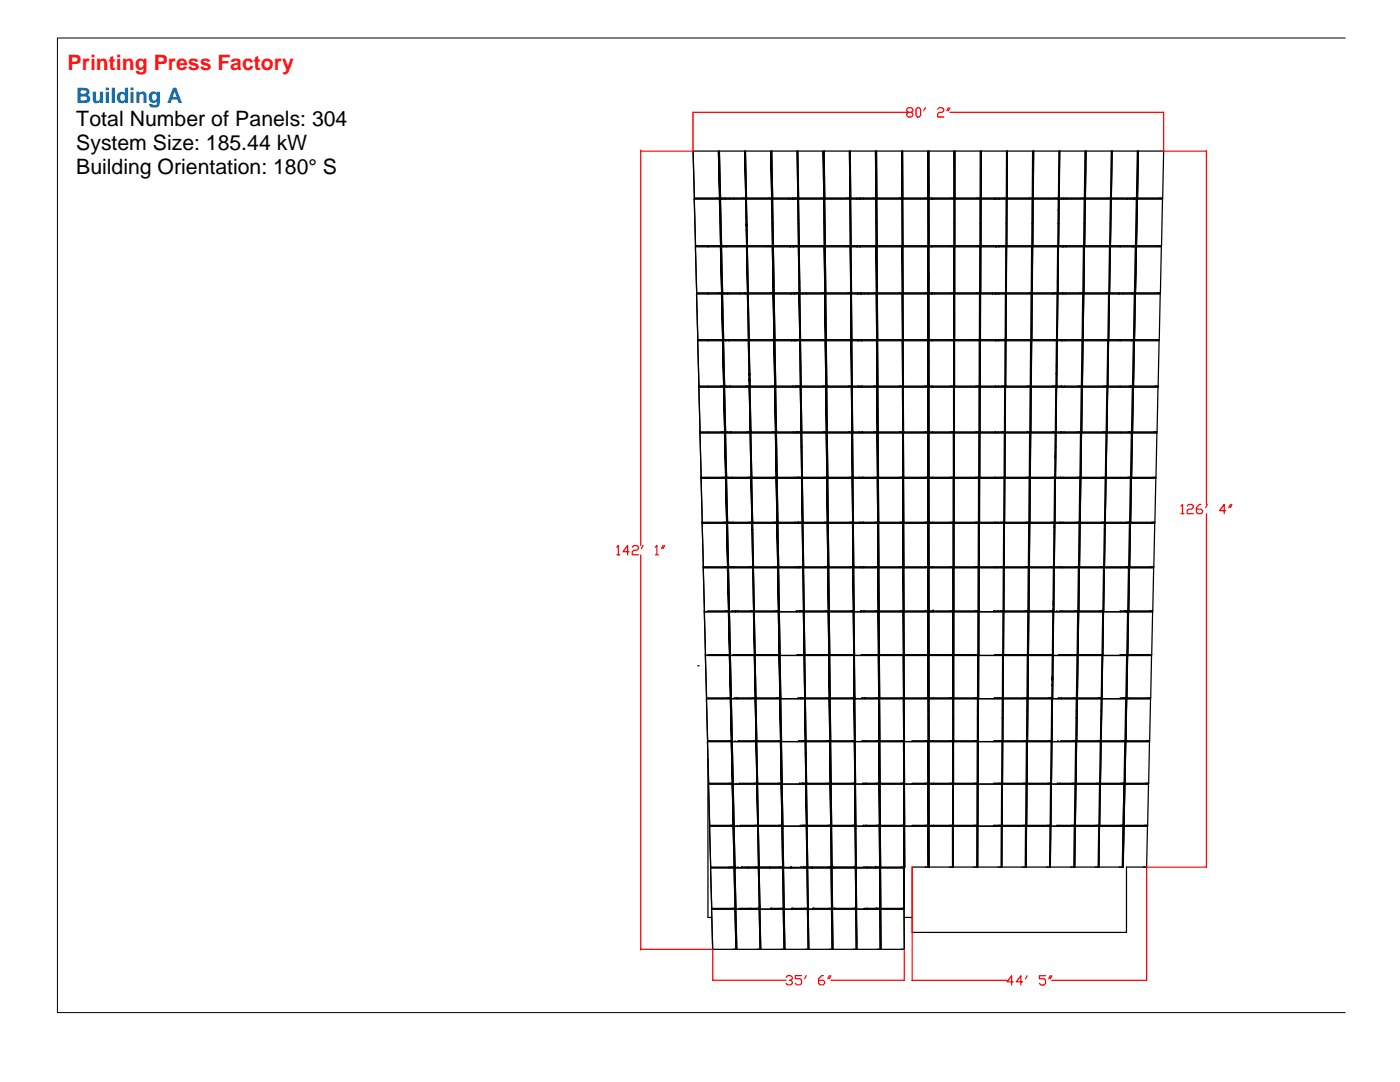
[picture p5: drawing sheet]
<svg xmlns="http://www.w3.org/2000/svg" width="279mm" height="216mm" viewBox="0 0 279 216" stroke-linecap="round" stroke-linejoin="round" font-family="sans-serif">
<defs><g id="words">
<text font-size="4.2" fill="#ff1418" x="13.5" y="13.9">Printing Press Factory</text>
<text font-size="4.2" fill="#006fbd" x="15.2" y="20.5">Building A</text>
<g font-size="4.2">
<text x="15.2" y="25.2">Total Number of Panels: 304</text>
<text x="15.2" y="30">System Size: 185.44 kW</text>
<text x="15.2" y="34.7">Building Orientation: 180° S</text>
</g>
</g></defs>
<!-- layer: 0 -->
<g fill="none" stroke="#000" stroke-width=".25">
<path d="M138.3 30.1l.3 9.4 5 .1M138.5 39.7h5.1M138.5 39.7l.3 9.4M138.6 39.7l.2 9.4M142.9 39.5h.7M143.4 30.1l.2 9.5zM143.4 30.1h-5.1l.3 9.4h5M143.6 30.1l.2 9.4M143.6 39.8l.2 9.3M143.6 39.8l.2 9.3h-5M143.8 39.5l5 .1M143.8 39.7l.2 9.4"/>
<path d="M143.8 39.7h.3M143.8 39.5h.1M143.8 39.6h1M144.1 39.6v.1M144.1 39.7h.7M144.7 39.6v.1M144.8 39.6v.1M144.8 39.6h1.6l.2 .1M144.8 39.7h1.8M145.5 39.6l.2 .1M146.6 39.7h2.2M148.1 39.5h.7"/>
<path d="M148.6 30.1l.2 9.5zM148.6 30.1h-5l.2 9.4M148.8 30.1l.2 9.4M148.8 30.1h5M148.9 39.5h5.1M149 39.7l.2 9.4h5M149 39.5l5 .1M153.3 39.5h.7M153.8 30.1l.2 9.5zM154 39.7h-5.1l.1 3.8M154 39.8l.2 9.3M154 30.1h5.1"/>
<path d="M154 30.1l.2 9.4M154.2 39.5h5h-.7l.1 .2M154.2 39.7l.1 9.4M154.2 39.7h3.4M154.2 39.7l.2 9.4M154.2 39.5h.1M154.2 39.6h3.4M157.5 39.6v.1M157.6 39.6h.6M157.6 39.6v.1M157.6 39.7h.6M158.1 39.6v.1"/>
<path d="M158.2 39.6v.1M158.2 39.6h1M158.2 39.7h1M159.1 30.2l.1 9.4M159.2 39.8l.2 9.3M159.2 39.8l.1 4.8M159.2 39.3l.2 .4M159.2 30.1l.2 9.4 5 .1M159.3 39.7h5.1M159.3 39.7l.1 4.9M159.4 39.7l.1 9.4M163.7 39.5h.7"/>
<path d="M164.3 30.1h-5.1l.2 9.4h5M164.3 30.1l.1 9.5zM164.4 39.8l.1 9.3M164.5 30.1l.1 9.4M164.6 39.5h5M164.6 39.5l5 .1M168.9 39.5h.7M169.5 30.1l.1 9.5zM169.5 30.1h-5l.1 9.4M169.6 39.7h-5l.1 9.4-.1-9.4M169.6 39.8l.1 9.3M169.7 30.1l.1 9.4"/>
<path d="M169.7 30.1h5M169.7 39.5h.1M169.8 39.7l.1 9.4M169.8 39.5l5 .1M169.8 39.5h.1M169.8 39.6h1.8v.1M170.9 39.7h-1.2l.2 9.4h5M170.9 39.7h.7M170.9 39.6v.1M171 39.6v.1M171.5 39.6v.1M171.6 39.7h.1"/>
<path d="M171.7 39.7h3.1M172.3 39.6v.1v-.1M172.3 39.6h-.6v.1M174.1 39.5h.7M174.7 30.1l.1 9.5zM174.8 39.8l.1 9.3M174.9 30.1h5.1M174.9 30.1l.1 9.4h5M174.9 30.1l.1 9.4 5 .1M175 39.7h5M175 39.7v9.4M175 39.7l.1 9.4"/>
<path d="M179.3 39.5h.7M180 30.1v9.5zM180 39.8l.1 9.3M180.1 30.1l.1 9.5h5M180.1 39.7l.1 9.4M180.1 39.5h.1M180.1 39.7h5.1M180.2 39.7v9.4M180.2 39.5h5M184.5 39.5h.7M185.2 30.1v9.5zM185.2 30.1h-5.1l.1 9.4"/>
<path d="M185.2 39.8v9.3M185.2 37.2l.1 1.2M185.3 36.9l-.1 .3 .1 .3M185.4 30.2v14.4M185.4 39.5h5M185.4 39.7v9.4M185.4 30.1v9.4M185.4 39.5h.1M185.9 39.6v.1M185.9 39.7h-.5v9.4M185.9 39.7h4.5M186.2 39.6v.1"/>
<path d="M189.7 39.5h.7M190.4 39.8v9.3M190.4 30.1v9.5zM190.4 30.1h-5v9.4M190.4 39.6h-4.5v.1M190.5 39.7h5.1v9.4h-5zM190.5 39.5h.1M190.6 30.1v9.4M190.6 39.5h5M190.6 30.1h5v9.5M190.6 39.7v9.4h5M190.6 39.5l5 .1"/>
<path d="M194.9 39.5h.7M195.8 39.7v9.4M195.8 39.5h5M195.8 39.8v9.3h3M195.8 39.7v.1M195.8 39.7h2.6M195.8 30.1v9.5M195.8 30.1v.1M195.8 30.1h5.1l-.1 9.4M198.4 39.7v-.1h.4v.1M198.4 39.7h.4M198.8 39.6v.1"/>
<path d="M198.8 39.7h2v9.4M199.4 39.6v.1M200.1 39.5h.7M200.8 39.5v.1M200.9 39.7v9.4M200.9 39.8v9.3M201 39.5h.1M201 39.7l-.1 .1M201 39.7l-.1 9.4M201 39.5h5M201 39.7h5l-.1 9.4M201 30.1v9.5"/>
<path d="M201 30.1v.1M201 30.1h5.1l-.1 9.5h-5zM205.3 39.5h.7M206 39.5v.1M206.2 39.8l-.1 9.3M206.2 39.7l-.1 9.4M206.2 39.5h5M206.2 39.7v.1M206.2 39.6h5M206.2 39.7h5l-.1 4.9M206.2 39.5h.1M206.3 30.1l-.1 9.5"/>
<path d="M206.3 30.1l-.1 9.4M206.3 30.1h5l-.1 9.4M210.5 39.5h.7M211.1 39.6v.1M211.2 39.5v.1M211.3 39.8v4.8M211.3 39.7v9.4M211.4 39.7l-.1 .1M211.4 39.7h.4M211.4 39.7l-.1 9.4M211.4 38.6l-.2 .5M211.4 39.5h5"/>
<path d="M211.5 30.1l-.1 9.4M211.5 30.1l-.1 9.5h.5M211.5 30.1h5l-.1 9.5M211.8 39.7h4.6l-.1 9.4M211.9 39.6h.4v.1l-.1-.1M211.9 39.6l-.1 .1M212.9 39.6v.1M215.7 39.5h.7M216.6 39.7l-.1 9.4M216.6 39.7l-.2 9.4M216.6 39.7h5l-.1 9.4M216.6 39.7l-.2 9.4h5.1"/>
<path d="M216.7 30.1l-.1 9.5 5-.1M216.7 30.1v.1M216.7 30.1l-.1 9.5h5M216.7 30.1h5.1l-.2 9.4M220.9 39.5h.7M221.6 39.5v.1M221.7 39.8l-.1 9.3M221.7 39.7l-.1 9.4M221.8 39.5h5M221.8 39.7l-.1 .1M221.8 39.7l-.2 9.4M221.8 39.6h4"/>
<path d="M221.8 39.7h5l-.2 9.4M221.8 39.5l.1-9.4h5.1l-.2 9.4M221.8 39.5v.1M221.9 30.1l-.1 9.5M221.9 30.1v.1M225 39.6l-.1 .1M225.8 39.6l-.1 .1M225.8 39.6h1M226.1 39.5h.7M226.3 39.6v.1M226.8 39.5v.1M227 37.1l-.4 17.4"/>
<path d="M227 37.1v.2M227 39.5h5M227 39.7l-.2 9.4M227 30.2h.1l-.1 6.9M227 39.7v.1M227.2 30.1l-.2 9.5M227.2 30.1l-.2 9.4M227.2 30.1h5l-.2 9.4M231.3 39.5h.7M138.8 49.1h5h-.7M138.8 49.3h5M138.8 49.3l.2 9.2"/>
<path d="M138.8 49.1h.1M139 58.5h5M139.1 58.5h.1M139 58.7l.3 9.1M139.1 58.5h4.9M141.3 49.1v.2M141.3 58.5v.2M143.3 58.5h.7M143.7 44.6h.2M143.8 49.3l.2 9.2zM144 49.1h5h-.7M144 49.3h.3"/>
<path d="M144 49.3l.2 9.2h5M144 58.7h-5l.3 9.1M144 58.7l.2 9.1zM144 49.3l.2 9.2M144 49.1h.1M144 49.1h5M144.2 58.7h.4M144.2 58.7l.2 9.1M144.2 58.7l.2 9.1h5M144.2 58.5h.1M144.2 58.5h1M144.3 49.1v.2"/>
<path d="M144.3 49.3h4.7M144.6 58.7h.6M144.6 58.5v.2M144.9 49.1v.2M145 49.1v.2M145.1 58.5v.2M145.2 58.5h3.4l.2 .2M145.2 58.5v.2M145.2 58.7h3.6M147.7 58.5l.1 .2M148.5 58.5h.7M148.8 58.7h.4"/>
<path d="M148.9 43.3l.1 .2M148.9 43.3l-.1-3.6 .2 9.4M148.9 43.3v1.6M148.9 44.6l.2 .2M148.9 44.9l.2 .2M148.9 44.9v.9M148.9 44.9h.1M148.9 45.8h.2M148.9 45.8l.1 .2M149 46l.1 .1M149 45h.1M149 46v3.1"/>
<path d="M149 45l.1 .1M149 44.9h.1M149 44.9h-.1M149 49.3l.2 9.2zM149 43.5l.1 1.6M149 44.8h.1M149.1 45.1v1M149.1 45.1h.1M149.1 46.1l.1 3h5M149.1 49.3l.2 9.2M149.1 49.3h.1M149.1 49.3h5"/>
<path d="M149.2 58.7l.2 9.1M149.2 58.7v.4M149.2 59.1v1.3M149.2 59.1l.1 .2M149.3 58.5h5M149.3 58.7h5M149.3 58.7v.6M149.3 59.3l.1 1.9M149.3 58.7l.2 9.1M149.4 58.5h4.9M153.5 49.1h.7M153.6 58.5h.7"/>
<path d="M154.1 44.6h.2M154.1 49.3l.2 9.2zM154.3 58.7l.2 9.1zM154.3 49.1h5.1M154.4 49.1h.1M154.3 49.3l.2 9.2M154.4 49.1h3.3M154.5 58.5h5M154.5 58.5h.1M154.5 58.7l.2 9.1M154.5 58.5h4M157.7 49.1v.2"/>
<path d="M157.7 49.1h1.7M157.7 49.3h1.6M157.7 49.3h-3.4l.2 9.2M157.8 58.5v.2M157.8 58.7h.7M157.8 58.7h-3.3l.2 9.1M157.9 58.5v.2M158.3 49.1v.2M158.4 49.1v.2M158.4 58.5v.2M158.5 58.5h1M158.5 58.7h1"/>
<path d="M158.5 58.5v.2M158.6 58.5v.2M158.7 49.1h.7M158.8 58.5h.7M159.2 41l.2 .3M159.3 44.6h.1M159.3 44.6l.1 4.5M159.4 44.6l.1 4.5M159.5 58.7l.1 9.1zM159.5 56.2l.1 .2M159.5 49.1h5M159.5 57.6l.1 .2"/>
<path d="M159.5 57.6v.9M159.5 57.6l-.2-8.3 .2 9.2M159.5 49.3l.1 9.2M159.6 56.4v2.1M159.6 58.5h5M159.6 58.7l.2 9.1M159.6 58.7h5M159.6 58.5h.1M159.6 58.5h1.3l.1 .2M159.7 58.5h-.1M160.1 58.5l.1 .2M163.8 49.1h.7"/>
<path d="M163.9 58.5h.7M164.5 44.6h.1M164.5 49.3l.1 9.2zM164.5 49.3h-5l.1 7.1M164.6 58.7l.1 9.1zM164.7 49.1h5M164.7 49.3h5M164.7 49.3l.1 9.2M164.8 58.7h5M164.8 58.5h5M164.8 58.7l.1 9.1M169 49.1h.7"/>
<path d="M169.1 58.5h.7M169.7 44.6h.1M169.7 49.3l.1 9.2zM169.8 58.7l.1 9.1zM169.8 49.3l.1 9.2M169.8 49.3h1.2M169.9 49.1h.1M169.9 49.1h1.8M169.9 58.5h5M169.9 58.7l.1 9.1M169.9 58.5h.1M169.9 58.5h1.9"/>
<path d="M171 49.1v.2M171 49.3h.7M171.1 58.7h.7M171.1 58.5v.2M171.1 58.7h-1.2l.1 9.1h5M171.1 49.1v.2M171.2 58.5v.2M171.6 49.1v.2M171.7 58.5v.2M171.7 49.1v.2M171.7 49.1h3.2M171.7 49.3h3.1"/>
<path d="M171.8 49.1v.2M171.8 58.5v.2M171.8 58.7h.1M171.9 58.5v.2M171.9 58.5h1.3l.1 .2M171.9 58.7h1.4M172.4 58.5l.1 .2M173.3 58.7h1.6M174.2 49.1h.7M174.2 58.5h.7M174.8 44.6h.2M174.8 49.3l.1 9.2z"/>
<path d="M174.9 58.7l.1 9.1zM175 49.1h.1M175 49.3h5M175 49.3l.1 9.2M175.1 49.1h5M175.1 58.7h5M175.1 58.5h5M175.1 58.7l.1 9.1M179.4 49.1h.7M179.4 58.5h.7M180 49.3l.1 9.2zM180 44.6h.2"/>
<path d="M180.1 58.7v9.1zM180.2 49.1h5M180.2 58.7l.1 9.1M180.2 58.7h5M180.2 49.3v9.2h5M184.5 49.1h.7M184.5 58.5h.7M185.2 49.3h-5v9.2h5M185.2 49.3v9.2zM185.2 58.7v9.1zM185.2 44.6h.2M185.3 54.7l.1 .9"/>
<path d="M185.4 44.6v4.7M185.4 49.3v6.3M185.4 49.3h.1M185.4 49.1h5M185.4 58.5h5M185.4 54.4l-.1 .2 .1 .3M185.4 55.6v2.9M185.4 49.3v9.2M185.4 49.3h.6M185.4 58.5v9.3M185.4 49.1h.1M185.4 58.5h.1"/>
<path d="M186 49.3h4.4M186 58.7h-.6v9.1M186 58.7h4.4M186.5 58.5v.2M189.7 58.5h.7M189.7 49.1h.7M190.4 58.7v9.1zM190.4 49.3v9.2zM190.4 58.5h-4.4v.2M190.4 49.1h-4.4v.2M190.4 44.6h.1M190.5 58.5h5"/>
<path d="M190.5 58.7v9.1h5M190.5 49.3h5v9.2M190.5 49.3v9.2M194.8 58.5h.7M194.9 49.1h.7M195.5 58.5h.1M195.6 44.6h.2M195.7 58.5h5M195.7 58.7v9.1M195.7 58.7h.1M195.7 58.7l-.1 9.1M195.7 58.7h2.4"/>
<path d="M195.7 49.3v9.2M195.7 49.1h5.1M195.7 49.3h.1M195.7 49.3h5v9.2M198.1 58.7h.6M198.7 58.7v-.2h-.6v.2M198.7 58.7h2l-.1 9.1M198.8 49.1v.2M198.8 49.1h2M199.3 58.5v.2M199.4 49.1v.2M200 58.5h.7"/>
<path d="M200.1 49.1h.7M200.7 58.5h.1M200.8 49.1h.1M200.8 44.6h.1M200.8 58.5h5M200.8 58.7v9.1M200.8 58.7h.1M200.8 58.7h5l-.1 9.1M200.9 49.1h5M200.9 49.3l-.1 9.2M200.9 49.3h.1M200.9 49.3h5l-.1 9.2"/>
<path d="M205.1 58.5h.7M205.2 49.1h.7M205.8 58.5h.1M205.9 49.1h.1M205.9 44.6h.2M206 58.5h5M206 58.7l-.1 9.1M206 58.7h4.1M206 58.5h.1M206.1 49.1h5M206.1 49.3l-.1 9.2M206.1 49.3h5l-.1 9.1"/>
<path d="M210.1 58.7l.1-.2h.8l-.1 .2M210.1 58.7h.9l-.1 9.1M210.3 58.5h.7M210.4 49.1h.7M211 58.4v.1M211.1 58.7h.1M211.1 58.5h5M211.1 58.7l-.1 9.1M211.1 49.1h.1M211.1 58.7h.9M211.1 58v.5M211.1 58l-.1 .4"/>
<path d="M211.1 58.5h.1M211.1 44.6v4.5M211.1 55.9l-.1 .4M211.1 44.6h.2M211.2 49.3l-.1 8.7M211.2 49.3l-.1 9.2M211.2 49.1h5.1M211.2 49.3h.1M211.2 49.3h5l-.1 9.2M211.3 49.1h-.1M211.3 44.6l-.1 4.5h.9v.2M211.3 41.5l-.1 .5"/>
<path d="M212 58.7h4.1l-.1 9.1M212 58.5v.2M212.6 58.5v.2M212.7 49.1v.2M215.4 58.5h.7M215.6 49.1h.7M216.1 58.5h-4v.2M216.2 49.1h-4v.2M216.3 58.7h.1M216.3 49.1h-.1M216.3 58.7l-.2 9.1h5M216.3 58.7h4.9l-.1 9.1"/>
<path d="M216.3 44.6h.2M216.4 49.3l-.1 9.2h5M216.4 49.1h5.1M216.4 49.3h.1M216.4 49.3h5l-.1 9.2M220.6 58.5h.7M220.8 49.1h.7M221.4 58.5h5M221.4 58.7l-.2 9.1M221.4 58.7h1.9M221.4 58.5h.1M221.5 44.6h.2"/>
<path d="M221.6 49.3l-.2 9.2M221.6 49.1h5M221.6 49.3h.1M221.6 49.3h2M221.6 49.1h.1M223.3 58.7h3.1l-.2 9.1M223.6 49.3h2.6M223.6 49.3v-.2h2.6v.2M224.3 58.5l-.2 .2M225.7 58.5h.7M225.9 49.1h.7M225.9 58.5v.2"/>
<path d="M226 58.5v.2M226.1 49.1v.2M226.2 49.3h.4l-.2 9.2M226.4 58.5h-3l-.1 .2M226.6 58.7l-.2 9.1M226.6 58.7h4.9l-.1 9.1M226.6 58.7h.1M226.6 54.5v4h5h-.7M226.6 54.5v4.2M226.7 54.8h-.1M226.8 49.1h5M226.8 49.3l-.2 9.2"/>
<path d="M226.8 49.3h.1M226.8 49.3h5l-.2 9.2h-5zM226.8 49.1l.2-9.4h5l-.2 9.4M231.1 49.1h.7M231.8 49.1h.1M139.2 67.8h5M139.2 68h.1M139.2 68l.3 9M139.3 68h4.9M139.3 67.8h.1M139.3 67.8h4.9M139.5 77.2l.2 9"/>
<path d="M139.5 77h.1M139.5 77.2h.1M139.5 77.2h4.9zM139.5 77h4.9M141.3 67.8v.2M141.3 77v.2M143.5 67.8h.7M143.7 77h.7M144.2 68l.2 9zM144.4 68l.2 9M144.4 68h.1M144.4 67.8h.1"/>
<path d="M144.4 77.2l.2 9zM144.4 67.8h5M144.4 68h.4M144.6 77h4.9M144.6 77.2l.2 9h4.9M144.6 77.2h.1M144.6 77.2h4.9zM144.6 77h.1M144.8 67.8v.2M144.8 68h4.5M145 77v.2M145.4 67.8v.2"/>
<path d="M145.5 67.8v.2M145.6 77v.2M145.7 77v.2M148.7 67.8h.7M148.8 77h.7M149.2 60.2l.1 .2M149.2 60.4l.1 .2-.1-.2M149.2 60.4h.1M149.2 60.4v.8M149.2 60.9h.2M149.2 61.2l.2 6.6M149.2 61.2h.2"/>
<path d="M149.4 68l.2 9M149.4 68l.1 6.7M149.4 61.2l.1 6.6M149.5 67.8h5M149.5 68h.1M149.5 68l.1 6.7M149.5 68l.2 9M149.5 74.6h.1M149.5 74.8h.1M149.5 74.8l.1 .1M149.5 68h4.9M149.5 74.7h.1"/>
<path d="M149.5 74.7v.1M149.5 74.8v.8M149.5 77.2l.2 9zM149.5 75.6v.3M149.5 75.8l.1 .1M149.5 75.9h.1M149.5 76.1h.2M149.5 75.8h.1M149.5 75.9v.4M149.5 76.3h.2M149.5 76.3l.1 .7M149.5 74.6l.1 .2"/>
<path d="M149.5 74.6l.1 .1M149.5 74.6v.1M149.6 74.8h.1M149.6 75.8h-.1M149.6 74.8h-.1M149.6 75.9h.1M149.6 74.7h.1M149.6 74.7h-.1M149.6 75.9h-.1M149.6 74.7v.9M149.6 75.6l.1 .5M149.6 75.6h-.1"/>
<path d="M149.7 77h4.9M149.7 76.1v.2M149.7 76.3v.7M149.7 77.2l.2 9M149.7 77.2h4.9M149.7 77h.1M153.8 67.8h.7M153.9 77h.7M154.4 68l.2 9zM154.6 77.2l.2 9zM154.6 77.2h-4.9M154.6 67.8h5"/>
<path d="M154.7 67.8h.1M154.7 67.8h3.9M154.8 77h3.4M154.8 77.2l.2 9M154.8 77.2h4.9h-.9M154.8 77.2h4M154.8 77h.1M158 68h.6M158 67.8v.2M158 68h-3.4l.2 9M158.1 67.8v.2M158.2 77v.2"/>
<path d="M158.2 77h.6M158.6 67.8v.2M158.6 68h1M158.6 67.8h1M158.7 67.8v.2M158.7 77v.2M158.8 77h.9M158.8 77v.2M158.9 77v.2M158.9 67.8h.7M159.1 77h.6M159.6 68l.1 5.9"/>
<path d="M159.6 68l.1 9M159.7 72.8l.1 .1M159.7 73.9l.1 .1M159.7 73.9v3.1M159.7 77.2l.2 9zM159.7 67.8h5M159.7 68h.1M159.7 68l.1 4.9M159.7 68l.2 9M159.8 68h4.9M159.8 67.8h4.9M159.8 72.9l.1 4.1"/>
<path d="M159.9 77h4.9M159.9 77.2h.1M159.9 77.2l.1 9M159.9 77.2h4.9M159.9 77h.1M164 67.8h.7M164.1 77h.7M164.7 68l.1 9zM164.8 77.2l.1 9zM164.9 67.8h5M164.9 68l.1 9M164.9 68h.1"/>
<path d="M164.9 68h4.9M165 77.2h4.9zM165 77.2l.1 9M165 77h.1M165 77h4.9M169.2 67.8h.7M169.3 77h.6M169.8 68l.1 9zM169.9 77.2l.1 9zM170 68l.1 9M170 68h.1M170 68h1.2"/>
<path d="M170 67.8h.1M170 67.8h1.9M170.1 77h1.2M170.1 77.2l.1 9M170.1 77.2h.1M170.1 77.2h1.9M170.1 77h.1M171.2 68h.7M171.2 67.8v.2M171.3 77h.7M171.3 77v.2M171.3 67.8v.2"/>
<path d="M171.4 77v.2M171.8 67.8v.2M171.9 77v.2M171.9 68h3M171.9 67.8v.2M171.9 67.8h3.1M172 67.8v.2M172 77h3M172 77v.2M172 77.2h3h-4.9M174.3 67.8h.7M174.3 77h.7"/>
<path d="M174.9 68l.1 9zM175 77.2l.1 9zM175.1 67.8h5M175.2 77.2h4.9zM175.2 67.8h4.9M175.2 77h4.9M175.2 77.2l.1 9M175.2 77h.1M179.4 67.8h.7M179.4 77h.7M180.1 68v9zM180.1 68h-5l.1 9"/>
<path d="M180.1 77.2l.1 9zM180.2 67.8h5M180.3 77.2h4.9zM180.3 77h.1M180.3 77.2v9M180.3 77h4.9M180.3 67.8h4.9M184.5 67.8h.7M184.5 77h.7M185.2 68h-5l.1 9M185.2 77.2v9zM185.2 68v9z"/>
<path d="M185.3 72l.1 .2M185.4 77.2v9M185.4 77.2h.1M185.4 67.8h5M185.4 77h.1M185.4 77.2h4.9zM185.4 68v9M185.4 71.7v.4M185.4 68h.1M185.4 67.8h.1M185.4 68h4.9M185.4 67.8v.2"/>
<path d="M185.5 77h.5M185.5 77v.2M186 67.8v.2M186 77v.2M186 77h4.3M189.7 77h.6M189.7 67.8h.7M190.3 77.2v9zM190.3 68v9zM190.5 77.2v9M190.5 77h4.9M190.5 77.2h4.9"/>
<path d="M190.5 68v9M190.5 68h.1M190.5 67.8h.1M190.5 77h.1M190.5 67.8h5M190.5 68h4.9v9M190.5 67.8v-9.1h5v9.1M194.7 77h.7M194.8 67.8h.7M195.4 77.2h-4.9M195.4 77.2h.1M195.4 77.2v9"/>
<path d="M195.5 67.8h.1M195.6 77.2v9M195.6 77.2h.1M195.6 77h4.9M195.6 77.2h4.9M195.6 77h.1M195.6 68v9M195.6 68h.1M195.6 67.8h5M195.6 68h5l-.1 9M198.7 77v.2h-3.1M198.7 67.8v.2"/>
<path d="M199.2 77v.2h1.3M199.3 67.8v.2M199.9 77h.6M199.9 67.8h.7M200.5 77.2v9M200.5 77.2h.1M200.6 67.8h.1M200.6 67.8h-1.9v.2M200.7 77h4.9M200.7 77.2l-.1 9M200.7 77.2h4.9l-.1 9M200.7 77h.1"/>
<path d="M200.7 77v-9h5l-.1 9M200.7 68v9M200.7 68h.1M200.7 67.8h.1M200.7 67.8h5M200.8 67.8h4.9M204.9 77h.7M205 67.8h.7M205.6 77.2h-4.9M205.6 77.2h.1M205.7 67.8h.1M205.8 77.2l-.1 9"/>
<path d="M205.8 77h4.9M205.8 77.2h4.9M205.8 77h.1M205.9 67.8h5M205.9 68l-.1 9M205.9 68h4.9v6.6M210.1 77h.6M210.2 67.8h.7M210.7 77.2h-4.9M210.7 77.2h.1M210.7 77.2l-.1 9M210.8 74.6l-.1 2.4"/>
<path d="M210.8 77.2v9M210.8 77.2h.1M210.9 77h4.9M210.9 67.8h.1M210.9 77h.1M210.9 72.8l-.1 .3M211 68l-.1 6.3-.1 .3M211 68h.1M211 68l-.1 9M211 67.8h5M211 67.8h1v.2M211 67.8h.1"/>
<path d="M211 68h.9M211.8 77v.2M211.9 77v.2h-1.1M211.9 68h4l-.1 9M211.9 67.8v.2M212.5 77v.2M212.6 67.8v.2M215.1 77h.7M215.3 67.8h.7M215.8 77.2h.1M215.8 77.2l-.1 9M215.8 77.2h-4.9l-.1 9"/>
<path d="M216 77.2l-.1 9M216 77h4.9M216 77.2h4.9M216 77h.1M216.1 68h.1M216.1 68l-.1 9M216.1 68h5l-.2 9M220.2 77h.7M220.4 67.8h.7M220.9 77.2l-.1 9M221 77.2l-.1 9M221 77.2h5l-.2 9"/>
<path d="M221.1 77h.1M221.1 77h4.5M221.2 68h.1M221.2 68l-.1 9M221.2 67.8h5M221.2 68h2.4M223.6 77v.2h2.1v-.2M223.6 68h2.2M225.3 77h.7M225.5 67.8h.7M225.6 77v.2M225.6 77h.4"/>
<path d="M225.8 67.8v.2M225.8 68v-.2h-2.2v.2M225.8 68h.4l-.2 9M226.2 77.2h.1M226.2 77.2h4.9M226.2 77h.1M226.2 77.2l-.2 9M226.2 77h4.9M226.2 77v.2M226.4 68h.1M226.4 68l-.2 9M226.4 67.8h5"/>
<path d="M226.4 68h4.9l-.2 9M226.4 67.8h4.9M226.4 67.8h.1M226.4 67.8v.2M230.5 77h.6M230.7 67.8h.7M231.1 77.2l-.2 9M231.1 77.2h-4.9l-.2 9M139.7 86.2h.1M139.7 86.4h.1M139.7 86.4h4.9zM139.7 86.4l.2 8.8"/>
<path d="M139.7 86.2h4.9M139.9 95.4l.3 8.8M139.9 95.2h.1M140 95.2h4.8M141.3 86.2v.2M141.3 95.2v.2M143.9 86.2h.7M144.1 95.2h.7M144.6 86.4l.2 8.8zM144.8 86.4h.1M144.8 95.4l.2 8.8zM144.8 86.4l.2 8.8"/>
<path d="M144.8 86.4h4.9M144.8 95.4h-4.9h4.9M145 95.2h.5M145 95.4l.2 8.8M145 95.4h4.9M145 95.2h.1M145.2 86.2v.2M145.5 95.2h.6M145.5 95.2v.2M145.8 86.2v.2M145.9 86.2v.2M146 95.2v.2"/>
<path d="M146.1 95.2v.2M146.1 95.2h3.8M149 86.2h.7M149.2 95.2h.7M149.7 86.4l.1 3.8M149.7 86.4l.2 8.8M149.8 89.7h.1M149.8 90.2v.5l.1 .1M149.8 90.2v.7M149.8 90.9v.5M149.8 90.9l.1 .1M149.8 91.4l.1 3.8"/>
<path d="M149.8 91.3h.1M149.8 86.2h5M149.8 86.4l.1 3.6M149.8 86.4l.2 8.8M149.9 86.4h4.8M149.9 95.4l.2 8.8zM149.9 86.2h.1M149.9 95.4h-4.9M149.9 90.2h-.1M149.9 90l-.1 .1M149.9 90v.8M149.9 90.8v.6h-.1"/>
<path d="M150 95.2h4.9M150 95.4l.2 8.8M150 95.4h4.9M150 95.2h.1M154.1 86.2h.7M154.2 95.2h.7M154.7 86.4l.2 8.8zM154.8 86.4h-4.9M154.9 95.4h-4.9M154.9 95.4l.2 8.8zM154.9 86.2h3.4M154.9 86.4l.2 8.8"/>
<path d="M154.9 86.4h.1M154.9 86.4h4.1M155 86.4h4.8M155 86.2h.1M155.1 95.2h3.4M155.1 95.4l.2 8.8M155.1 95.2h.1M158.3 86.2h.7M158.3 86.2v.2M158.4 86.2v.2M158.5 95.2h.6M158.5 95.2v.2"/>
<path d="M158.9 86.2v.2M159 86.4h.8M159 86.2v.2M159 86.2h.9M159 95.2v.2M159.1 95.2v.2M159.1 95.2h.9M159.1 95.4h.9M159.1 95.4h-4h4.9M159.2 95.2v.2M159.2 86.2h.7M159.3 95.2h.7"/>
<path d="M159.8 86.4l.1 2.7M159.8 86.4l.2 8.8M159.9 89.1l.1 .1M159.9 89.1l.1 6.1M159.9 90h.1M160 95.4l.1 8.8zM160 86.2h4.9M160 86.4v2.8M160 86.4h4.9zM160 86.4l.1 8.8M160 86.2h.1M160 89.2l.1 6"/>
<path d="M160.1 95.2h4.9M160.1 95.4l.2 8.8M160.1 95.4h4.9zM160.1 95.2h.1M164.2 86.2h.7M164.3 95.2h.7M164.9 86.4l.1 8.8zM165 95.4l.1 8.8zM165.1 86.2h4.9M165.1 86.4l.1 8.8M165.1 86.4h4.9zM165.1 86.2h.1"/>
<path d="M165.2 95.2h4.9M165.2 95.4l.1 8.8M165.2 95.4h4.9zM165.2 95.2h.1M169.3 86.2h.7M169.4 95.2h.7M170 86.4l.1 8.8zM170.1 95.4l.1 8.8zM170.1 86.2h1.3M170.1 86.4l.1 8.8M170.1 86.4h.1M170.1 86.4h2"/>
<path d="M170.2 86.2h.1M170.2 95.4h.1M170.2 95.4l.1 8.8M170.2 95.2h1.3M170.2 95.4h2M170.2 95.2h.1M171.4 86.2h.7M171.4 86.2v.2M171.5 95.2h.7M171.5 95.2v.2M171.5 86.2v.2M171.6 95.2v.2"/>
<path d="M172 86.2v.2M172.1 95.2v.2M172.1 86.4h2.9h-4.8M172.1 86.2v.2M172.1 86.2h3M172.2 95.4h2.9h-4.9M172.2 95.2v.2M172.2 95.2h2.9M174.4 86.2h.7M174.4 95.2h.7M175 86.4l.1 8.8zM175.1 95.4l.1 8.8z"/>
<path d="M175.2 86.2h5M175.2 86.4l.1 8.8M175.3 86.2h.1M175.3 95.2h4.9M175.3 95.4h4.9zM175.3 95.4l.1 8.8M175.3 95.2h.1M179.5 86.2h.7M179.5 95.2h.7M180.1 86.4l.1 8.8zM180.1 86.4h-4.9h4.9M180.2 95.4v8.8z"/>
<path d="M180.3 86.4h4.9zM180.3 86.2h4.9M180.3 86.4v8.8h4.9M180.3 86.4l.1 8.8M180.3 95.4h4.9zM180.3 95.4l.1 8.8M180.3 86.2h.1M180.3 95.2h.1M180.4 95.2h.1M184.5 86.2h.7M184.5 95.2h.7M185.2 86.4v8.8z"/>
<path d="M185.2 95.4v8.8zM185.4 86.2h.1M185.4 86.4v8.8M185.4 95.4v8.8M185.4 95.4h.1M185.4 86.4h.1M185.4 95.4h4.9zM185.4 86.4h4.9zM185.4 95.2h.1M185.5 86.2h.6M185.5 86.2v.2M185.5 95.2h.6"/>
<path d="M185.5 95.2v.2M186.1 86.2v.2M186.1 86.2h4.2M186.1 95.2v.2M186.1 95.2h4.2M189.6 95.2h.7M189.6 86.2h.7M190.3 95.4v8.8zM190.3 86.4v8.8zM190.4 95.4v8.8M190.4 95.2h4.9M190.4 86.4v8.8"/>
<path d="M190.4 86.2h5M190.4 95.4h4.9M190.4 95.2h.1M190.5 86.4h4.8M190.5 86.2h.1M190.5 95.2h.1M194.6 95.2h.7M194.7 86.2h.7M195.3 95.4v8.8M195.3 95.4h-4.9M195.3 86.4v8.8M195.3 86.4h-4.8"/>
<path d="M195.5 95.4h.1M195.5 95.4h4.9M195.5 95.4v8.8M195.5 95.2h.1M195.5 95.2h4.9M195.5 86.4v8.8M195.5 86.4h.1M195.5 86.4h4.9M195.6 86.2h.1M195.6 86.2h4.9M198.6 95.2v.2M198.6 86.2v.2"/>
<path d="M199.2 95.2v.2M199.2 86.2v.2M199.7 95.2h.7M199.8 86.2h.7M200.4 95.4h.1M200.4 95.4l-.1 8.8M200.4 86.4h.1M200.4 86.4v8.8M200.5 95.4v8.8M200.5 95.2h.1M200.5 95.4h4.9M200.5 95.2h4.9"/>
<path d="M200.6 86.4l-.1 8.8M200.6 86.2h4.9M200.6 86.4h4.9M200.6 86.2h.1M204.7 95.2h.7M204.8 86.2h.7M205.4 95.4l-.1 8.8M205.4 95.4h-4.9M205.4 95.4h.1M205.5 86.4l-.1 8.8M205.5 86.4h-4.9M205.5 86.4h.1"/>
<path d="M205.6 95.4l-.1 8.8M205.6 95.2h4.9M205.6 95.4h4.9M205.6 95.2h.1M205.7 86.4l-.1 8.8M205.7 86.2h.1M205.7 86.2h4.9M205.7 86.4h4.9M209.8 95.2h.7M209.9 86.2h.7M210.5 95.4h-4.9M210.5 95.4h.1"/>
<path d="M210.5 95.4l-.1 8.8M210.5 91.3h.2M210.5 91.4v3.8M210.5 91.1h.1M210.5 91.1v.3M210.6 86.4h-4.9M210.6 86.4h.1M210.6 86.4l-.1 4.7M210.6 95.4h.1M210.6 95.4h4.9M210.6 95.4l-.1 8.8M210.6 95.2h.1"/>
<path d="M210.7 95.2h.1M210.7 91.3l-.2 .1M210.7 91.3l-.1 .1M210.7 90.9l-.2 .2M210.7 90.8h-.2M210.7 90.3l-.2 .1M210.7 89.2v2.1M210.7 89.2l-.1 .2 .1-.2M210.7 86.4h.1M210.7 86.4v2.8M210.7 86.2h5M210.7 86.4l-.1 8.8"/>
<path d="M210.8 86.4l-.1 8.8M210.8 86.4h4.8M210.8 86.2h.1M211.7 95.2v.2M211.7 86.2v.2M211.8 86.2v.2h-1.1M212.3 95.2v.2M212.4 86.2v.2M214.8 95.2h.7M215 86.2h.7M215.5 95.4h.1M215.5 95.4h-4.9l-.1 8.8"/>
<path d="M215.5 95.4l-.1 8.8M215.5 95.2h-4.9M215.6 86.4h.1M215.6 86.4l-.1 8.8M215.7 95.4l-.1 8.8M215.7 95.4h4.9M215.7 95.2h.1M215.7 95.2h4.9M215.8 86.4l-.1 8.8M215.8 86.2h5M215.8 86.4h4.9M215.9 86.2h.1"/>
<path d="M219.9 95.2h.7M220.1 86.2h.7M220.6 95.4h-4.9M220.6 95.4h.1M220.6 95.4l-.2 8.8M220.7 95.4h.1M220.7 95.4h4.9M220.7 95.4l-.1 8.8M220.7 86.4h-4.9M220.7 86.4h.1M220.7 95.2h.1M220.7 86.4l-.1 8.8"/>
<path d="M220.8 95.2h.1M220.8 95.2h4.5M220.9 86.4l-.2 8.8M220.9 86.4h.1M220.9 86.4h4.9M220.9 86.2h.1M220.9 86.4l-.1 8.8M220.9 86.2h4.5M223.6 86.2v.2h1.9v-.2M224.9 95.2h.7M225.1 86.2h.7M225.3 95.2v.2"/>
<path d="M225.3 95.2h.3M225.4 95.2v.2h-1.8v-.2M225.4 86.2v.2M225.4 86.2h.4M225.6 95.4h.1M225.6 95.4l-.2 8.8M225.8 95.4h.1M225.8 95.4h4.8M225.8 86.4h.1M225.8 95.4l-.2 8.8M225.8 86.4l-.2 8.8M225.8 95.2h.1"/>
<path d="M225.8 95.4h4.9M225.8 95.2h4.9M225.9 95.2v.2M226 86.4h4.9M226 86.2h.1M226 86.4l-.2 8.8M226 86.2h4.9M226.1 86.2v.2M230 95.2h.7M230.2 86.2h.7M230.6 95.4h.1M230.7 95.4l-.2 8.8"/>
<path d="M230.9 86.4l-.2 8.8M140.1 104.2h.1M140.1 104.4h.1M140.1 104.4l.3 8.7M140.1 104.4h4.9zM140.2 104.2h4.8M140.3 113.3l.3 8.6M140.4 113.3h4.8M140.4 113.1h.1M140.4 113.1h4.8M141.3 104.2v.2M141.3 113.1v.2"/>
<path d="M144.3 104.2h.7M144.5 113.1h.7M145 104.4l.2 8.7zM145.2 104.2h.5M145.2 104.4h.1M145.2 104.4l.2 8.7M145.2 104.4h4.8M145.2 113.3h-4.8M145.2 113.3l.2 8.6zM145.2 104.2h.1M145.4 113.1h.5M145.4 113.3l.2 8.6"/>
<path d="M145.4 113.3h4.8M145.4 113.1h.1M145.7 104.2h.6M145.7 104.2v.2M145.9 113.1h.6M145.9 113.1v.2M146.2 104.2v.2M146.3 104.2h3.8M146.3 104.2v.2M146.4 113.1v.2M146.5 113.1v.2M146.5 113.1h3.7h-.6"/>
<path d="M149.4 104.2h.7M150 104.4l.2 8.7-.1-6.6M150 104.4l.1 1.2M150.1 104.9h.1M150.1 105.7h.1M150.1 105.6h.1M150.1 105.7v.1M150.1 105.6v.1M150.1 105.8v.7M150.1 106.5h.1M150.1 106.4h.1M150.1 105.6l.1 .1"/>
<path d="M150.2 105.6v.1M150.2 105.6h.1M150.2 104.2h4.9M150.2 105.7h.1M150.2 104.4v.5M150.2 104.4l.2 8.7M150.2 104.9v1.6M150.2 105.7h-.1M150.2 104.4h4.8M150.2 104.2h.1M150.2 113.3l.2 8.6v-1.8M150.2 113.3l.2 6.7"/>
<path d="M150.2 113.3h-4.8M150.2 106.5l.2 6.6M150.3 113.1h4.9M150.3 113.3l.3 8.6M150.4 120h.1v1.6M150.4 120v.1M150.4 113.1h.1M154.4 104.2h.7M154.5 113.1h.7M155 104.4l.2 8.7zM155 104.4h-4.8M155.2 113.3h-4.9h4.9"/>
<path d="M155.2 113.3l.2 8.6zM155.2 104.2h3.4M155.2 104.4l.2 8.7M155.2 104.4h4.9M155.2 104.2h.1M155.4 113.1h3.4M155.4 113.3l.2 8.6M155.4 113.3h4.8M155.4 113.1h.1M158.6 104.2v.2M158.6 104.2h.6M158.7 104.2v.2"/>
<path d="M158.8 113.1h.6M158.8 113.1v.2M158.9 113.1v.2M159.2 104.2v.2h-4M159.2 104.2h.9M159.3 104.2v.2h.8M159.3 104.2v.2M159.4 113.3h-4M159.4 113.1h.8h-.6M159.4 113.1v.2M159.4 113.3h.1M159.4 113.3h.8"/>
<path d="M159.4 104.2h.7M159.5 113.1v.2M160.1 104.4v1.5M160.1 104.4l.1 8.7-.1-7.2M160.1 105.2h.1M160.1 105.9h.2M160.2 113.3l.1 7.6M160.2 113.3l.2 8.6M160.2 104.2h.1M160.2 104.4h4.9zM160.2 104.4v.8M160.2 105.2l.2 7.9"/>
<path d="M160.2 104.4l.2 8.7M160.2 104.2h4.9M160.3 104.2h.1M160.3 113.3l.2 8.4M160.3 113.1h.1M160.4 113.3l.1 8.6M160.4 113.1h4.8M160.4 113.3h4.8M164.4 104.2h.7M164.5 113.1h.7M165.1 104.4l.1 8.7zM165.2 113.3h-4.8"/>
<path d="M165.2 113.3l.1 8.6zM165.3 104.2h.1M165.3 104.4l.1 8.7M165.3 104.4h4.8M165.3 104.2h4.9M165.4 113.3l.1 8.6M165.4 113.1h4.8M165.4 113.3h4.8M165.4 113.1h.1M169.5 104.2h.7M169.6 113.1h.6M170.1 104.4l.1 8.7z"/>
<path d="M170.1 104.4h-4.8M170.2 113.3h-4.8M170.2 113.3l.1 8.6zM170.3 104.4l.1 8.7M170.3 104.2h1.3M170.3 104.4h4.8M170.3 104.2h.1M170.4 113.1h1.3M170.4 113.3l.1 8.6M170.4 113.1h.1M171.6 104.2h.7M171.6 104.2v.2"/>
<path d="M171.7 113.1h.7M171.7 113.1v.2M171.7 104.2v.2M171.8 113.1v.2M172.2 104.2v.2M172.3 113.1v.2M172.3 104.4h2.8M172.3 104.2v.2M172.3 104.2h2.9M172.3 104.4h-2M172.4 113.1h2.8M172.4 113.1v.2"/>
<path d="M172.4 113.3h-2h4.8M172.4 113.3h2.8M174.5 104.2h.7M174.5 113.1h.7M175.1 104.4l.1 8.7zM175.2 113.3l.1 8.6zM175.3 104.4l.1 8.7M175.3 104.2h4.9M175.4 104.2h.1M175.4 113.1h.1M175.4 113.3l.1 8.6M175.4 113.3h4.8"/>
<path d="M175.4 113.1h4.8M179.5 104.2h.7M179.6 113.1h.6M180.2 104.4h-4.9h4.9M180.2 104.4v8.7zM180.2 113.3h-4.8M180.2 113.3l.1 8.6zM180.3 104.2h4.9M180.3 104.4l.1 8.7M180.4 113.1h4.8M180.4 104.2h.1M180.4 113.3v8.6"/>
<path d="M180.4 113.3h4.8M180.4 113.1h.1M184.5 104.2h.7M184.6 113.1h.6M185.2 104.4h-4.9h4.9M185.2 113.3h-4.8M185.2 104.4v8.7zM185.2 113.3v8.6zM185.4 104.4v8.7M185.4 113.3v8.6M185.4 113.1h.2M185.4 104.2h.2"/>
<path d="M185.4 113.3h4.8M185.4 104.4h4.8M185.4 104.2h.1M185.4 113.1h.1M185.6 104.2h.5M185.6 104.2v.2M185.6 113.1h.5M185.6 113.1v.2M186.1 104.2v.2M186.1 104.2h4.2M186.1 113.1h4.2M186.1 113.1v.2"/>
<path d="M189.6 113.1h.7M189.6 104.2h.7M190.2 113.3h-4.8M190.2 113.3v8.6zM190.2 104.4h-4.8M190.2 104.4l.1 8.7zM190.4 113.3v8.6M190.4 113.1h4.8M190.4 104.4v8.7M190.4 104.2h4.9M190.4 113.1h.1M190.4 104.4h4.8v8.7"/>
<path d="M190.4 104.4h4.8M190.4 104.2h.1M194.6 113.1h.6M194.6 104.2h.7M195.2 113.3h-4.8h4.8v8.6M195.4 113.3v8.6M195.4 113.3h.1M195.4 113.3h3.1M195.4 113.1h4.9M195.4 113.1h.1M195.4 104.4v8.7M195.4 104.4h.1"/>
<path d="M195.4 104.4h4.9M195.4 104.2h4.9M195.5 104.2h.1M198.5 113.1v.2M198.5 113.3h1.7M198.6 104.2v.2M199.1 113.1v.2M199.1 104.2v.2M199.6 113.1h.7M199.6 104.2h.7M200.2 113.3v8.6M200.2 113.3h-4.8v8.6"/>
<path d="M200.3 104.4h-4.8l-.1 8.7M200.3 104.4v8.7M200.4 113.1h4.8M200.4 113.3l-.1 8.6M200.4 113.3h4.8M200.4 113.1h.1M200.4 104.2h4.9M200.4 104.4v8.7M200.5 104.4h4.8M200.5 104.4l-.1 8.7M200.5 104.2h.1M204.6 113.1h.6"/>
<path d="M204.7 104.2h.6M205.2 113.3l-.1 8.6M205.3 104.4l-.1 8.7M205.4 113.3l-.1 8.6M205.4 113.1h4.9M205.4 113.3h4.8M205.4 113.1h.1M205.5 104.2h4.9M205.5 104.4l-.1 8.7M205.5 104.4h4.8M205.5 104.2h.1M209.6 113.1h.7"/>
<path d="M209.7 104.2h.7M210.2 120h.1v.5M210.2 120v.6M210.2 113.3v6.7M210.3 106.4v.1M210.3 106.5v6.6M210.3 106.4h.2M210.3 105.3v1.1M210.3 104.9h.2M210.3 104.9v.4M210.3 104.4v.5M210.4 113.3h.1"/>
<path d="M210.4 113.3h1.1M210.4 113.3l-.1 8.6M210.4 113.1h4.8M210.4 113.3h4.8M210.4 113.1h.1M210.5 106.4l-.2 .1M210.5 106h-.2M210.5 105.2l-.2 .1M210.5 105.2v1.2M210.5 104.9v.3M210.5 104.4h4.9l-.2 8.7M210.5 104.4h.1"/>
<path d="M210.5 104.4v.5M210.5 104.4l-.1 8.7M210.5 104.2h4.9M210.5 104.4h4.9M210.5 104.2h.1M211.5 113.3v-.2v.2M211.5 113.3h3.7l-.1 8.6M211.6 104.2v.2M212.1 113.1v.2M212.2 104.2v.2M214.6 113.1h.6M214.7 104.2h.7"/>
<path d="M215.4 113.3l-.1 8.6M215.4 113.1h4.9M215.4 113.3h4.8M215.4 113.1h.1M215.5 104.4l-.1 8.7M215.5 104.2h4.9M215.6 104.4h4.8M215.6 104.4l-.2 8.7M215.6 104.2h.1M219.6 113.1h.7M219.8 104.2h.6M220.2 113.3l-.1 8.6"/>
<path d="M220.2 113.3h-4.8l-.1 8.6M220.4 113.3h.1M220.4 113.3h3.2M220.4 113.3l-.2 8.6M220.4 113.1h.1M220.4 104.4l-.1 8.7M220.4 113.3h4.8M220.4 113.1h4.6M220.5 104.4h.1M220.5 104.4h3.1M220.5 104.4l-.1 8.7M220.5 104.2h.1"/>
<path d="M220.6 104.4l-.2 8.7M220.6 104.4h4.8M220.6 104.2h.1M220.6 104.2h4.5M223.6 104.4h1.6M223.6 113.3h1.4M223.6 104.2v.2M223.6 113.1v.2M224.6 113.1h.6M224.8 104.2h.6M225 113.1v.2M225 113.1h.2"/>
<path d="M225 113.3h.2M225.1 113.1l-.1 .2M225.1 104.2v.2M225.1 104.2h.3M225.2 104.2v.2M225.2 104.4h.2M225.2 113.3l-.1 8.6M225.4 113.3h.1M225.4 113.3h4.8M225.4 113.3l-.2 8.6M225.4 104.4l-.2 8.7M225.4 113.1h.1"/>
<path d="M225.4 113.3l-.1 8.6M225.5 113.1h.1M225.5 113.1h4.8M225.6 104.4l-.2 8.7M225.6 104.4h.1M225.6 104.4h4.9M225.6 113.1v.2M225.6 104.2h.1M225.6 104.2h4.9M225.8 104.2v.2M229.6 113.1h.7M229.8 104.2h.7"/>
<path d="M230.2 113.3l-.1 8.6M230.5 104.4l-.2 8.7M139.5 132.8l-.2 .1M140.5 121.9h.1M140.6 122.1l.2 8.5M140.6 122.1h.1M140.6 122.1h4.8zM140.6 121.9h.1M140.8 130.8l.2 8.5M140.8 130.6h.1M140.8 130.8h4.8M141 139.3h.1"/>
<path d="M141 139.4l.2 8.4M141 139.4h4.8M144.7 121.9h.7M144.9 130.6h.7M145.1 139.3h.7M145.4 122.1l.2 8.5zM145.4 121.9h-4.1v.2M145.6 122.1l.2 8.5M145.6 121.9h.1M145.6 122.1h.1M145.6 130.8h-4.8M145.6 130.8l.2 8.5z"/>
<path d="M145.6 122.1h1.2M145.6 130.6h-4.3v.2M145.7 130.6h.1M145.8 130.8l.2 8.5zM145.8 139.4l.2 8.4zM145.8 139.4h-4.8M145.8 130.6h.1M145.8 139.3h-4.5v.1M145.9 139.3h.1M145.9 139.4l.3 8.4M146 139.4h4.7M146.1 121.9h.1"/>
<path d="M146.1 121.9h4.3h-.7M146.1 121.9v.2M146.5 139.4h-.5M146.5 139.4h.6M146.7 121.9v.2M146.8 122.1h3.6h-4.8M146.8 121.9v.2M146.9 130.6v.2M146.9 130.8h-1.2h4.8M146.9 130.8h3.7M147 130.6v.2M147.1 139.4h3.6"/>
<path d="M147.1 139.3v.1M147.2 139.3v.1M147.3 121.9l-.5 .2M149.9 130.6h.7M150.1 139.3h.6M150.4 122.1l.2 8.5zM150.5 120l-.1 .1M150.5 121.9h4.9M150.5 122.1l.2 8.5M150.5 122.1h4.8zM150.5 121.6h-.1M150.5 121.6v.3"/>
<path d="M150.5 121.9h.1M150.6 130.8l.1 8.5zM150.6 130.6h-4.3v.2M150.7 130.6h4.8M150.7 130.8l.2 8.5M150.7 130.8h4.8M150.7 130.6h.1M150.7 139.4l.2 8.4zM150.7 139.3h-4.2v.1M150.8 139.3h4.8M150.8 139.4l.2 8.4M150.9 139.3h.1"/>
<path d="M154.7 121.9h.7M154.8 130.6h.7M155 139.3h.6M155.3 122.1l.2 8.5zM155.5 130.8h-4.8M155.5 130.8l.1 8.5zM155.5 122.1l.2 8.5M155.5 121.9h.1M155.5 122.1h.1M155.5 122.1h3.5M155.5 122.1h4.8M155.6 139.4h-4.8h4.8"/>
<path d="M155.6 139.4l.2 8.4zM155.7 130.8l.1 8.5M155.7 130.8h4.7M155.7 130.6h.1M155.8 139.3h.1M155.8 139.4l.2 8.4M155.8 139.4h4.8M158.9 121.9v.2M159 122.1h1.3M159 121.9v.2M159 121.9h.5M159 121.9l-.1 .1"/>
<path d="M159.2 130.8h1.3M159.2 130.6v.2M159.2 130.8h-3.5M159.2 139.3l.1 .1M159.3 139.4h1.3M159.3 139.4h-3.5M159.5 121.9h.1M159.5 121.9v.2M159.6 121.9v.2M159.6 121.9h.8M159.7 130.6h.1M159.7 130.6v.2"/>
<path d="M159.7 130.6h-.6v.2M159.7 121.9h.7M159.8 130.6v.2M159.8 130.6h.7M159.8 139.3h.1M159.8 139.3v.1M159.8 139.3h-.5v.1M159.9 139.3v.1M159.9 139.3h.7M159.9 121.9l-.3 .1M160.3 122.1l.2 8.5zM160.3 120.9l.1 1"/>
<path d="M160.5 130.8l.1 6.6M160.5 130.8l.1 8.4M160.5 121.9h.1M160.5 122.1l.1 8.5M160.5 120.9h-.2M160.5 122.1h4.8zM160.5 121.7h-.1M160.5 121.9h4.8M160.5 121.7v.2M160.6 137.4v1.8M160.6 139.4l.1 8.4zM160.6 130.6h4.8"/>
<path d="M160.6 130.8l.1 6.5M160.6 130.8l.1 8.5M160.6 130.8h4.8M160.6 130.6h.1M160.7 136.3l-.1 .1M160.7 137.3l-.1 .1M160.7 137.3v2M160.7 139.3h4.8M160.7 139.4l.2 8.4M160.7 139.4h4.8M160.7 139.3h.1M164.6 121.9h.7"/>
<path d="M164.7 130.6h.7M164.8 139.3h.7M165.3 122.1l.1 8.5zM165.4 130.8l.1 8.5zM165.4 130.8h-4.8M165.5 121.9h4.8M165.5 122.1l.1 8.5M165.5 122.1h4.8zM165.5 139.4l.1 8.4zM165.5 139.4h-4.8M165.5 121.9h.1M165.6 130.6h4.8"/>
<path d="M165.6 130.8l.1 8.5M165.6 130.8h4.8M165.6 130.6h.1M165.7 139.3h4.8M165.7 139.4l.1 8.4M165.7 139.3h.1M169.6 121.9h.7M169.7 130.6h.7M169.8 139.3h.7M170.3 122.1l.1 8.5zM170.4 130.8h-4.8M170.4 130.8l.1 8.5z"/>
<path d="M170.4 121.9h.1M170.4 122.1h.1M170.4 122.1h2.1M170.4 122.1l.1 8.5M170.4 139.4h-4.7h4.7M170.4 139.4l.1 8.4zM170.5 130.8l.1 8.5M170.5 130.6h.1M170.6 139.4l.1 8.4M170.6 139.4h4.7M170.6 139.3h.1M171.8 121.9v.2"/>
<path d="M171.9 121.9h-.2l.1 .1M171.9 121.9h.6M171.9 121.9v.2M172 130.6v.2M172.1 139.3v.1M172.3 121.9l.1 .2M172.4 130.6v.2M172.5 122.1h2.7h-4.7M172.5 121.9v.2M172.5 121.9h2.8M172.5 139.3v.1M172.6 130.8h-2.1h4.8"/>
<path d="M172.6 130.6h-.7v.2M172.6 130.8h2.7M172.6 130.6v.2M172.6 130.6h2.7M172.6 121.9h-.1M172.6 139.4h-2M172.6 139.4h2.7M172.6 139.3v.1M172.6 139.3h2.8M172.6 139.3h-.6v.1M172.7 139.3v.1M174.6 121.9h.7"/>
<path d="M174.6 130.6h.7M174.7 139.3h.7M175.2 122.1l.1 8.5zM175.3 130.8l.1 8.5zM175.3 139.4l.1 8.4zM175.4 121.9h4.9M175.4 122.1l.1 8.5M175.4 122.1h4.8zM175.5 121.9h.1M175.5 130.6h4.8M175.5 130.8l.1 8.5M175.5 130.6h.1"/>
<path d="M175.5 139.4l.1 8.4h4.7M175.5 139.3h.1M175.5 139.4l.1 8.4M175.5 139.4h4.8M175.5 139.3h4.8M175.6 139.3h.1M179.6 121.9h.7M179.6 130.6h.7M179.7 139.3h.6M180.2 122.1l.1 8.5zM180.3 130.8h-4.8h4.8M180.3 130.8v8.5z"/>
<path d="M180.3 139.4v8.4zM180.3 139.4h-4.8M180.4 122.1l.1 8.5M180.4 121.9h4.8M180.4 122.1h4.8zM180.4 130.6h4.8M180.4 130.8l.1 8.5M180.4 121.9h.1M180.4 139.3h4.8M180.4 130.8h4.8M180.4 139.4l.1 8.4M180.4 130.6h.1"/>
<path d="M180.5 139.4h4.7M180.5 139.3h.1M184.6 121.9h.6M184.6 130.6h.6M184.6 139.3h.6M185.2 130.8v8.5zM185.2 139.4v8.4v-4.5M185.2 130.8h-4.8M185.2 139.4h-4.7M185.2 139.4v3.9M185.2 122.1v8.5zM185.4 139.4v3.9"/>
<path d="M185.4 122.1v8.5M185.4 130.8v8.5M185.4 122.1h.1M185.4 122.1h4.8zM185.4 121.9h.1M185.4 130.6h.1M185.4 139.4v8.4M185.4 130.8h4.8M185.4 139.4h4.8M185.4 139.3h.1M185.6 121.9v.2M186.2 121.9v.2"/>
<path d="M186.2 121.9h4M186.2 121.9h-.7l.1 .1M186.2 122v.1M186.2 130.8h4M186.2 130.6v.2M186.2 130.8h-.8M186.2 139.3v.1M186.2 139.3h-.5v.1M186.2 139.3h4M186.2 121.9v.1M186.2 121.9h.1M189.5 139.3h.7"/>
<path d="M189.5 130.6h.7M189.6 121.9h.6M190.2 139.4v3.9M190.2 139.4v8.4v-4.5M190.2 139.4h-4.8M190.2 130.8v8.5zM190.2 122.1v8.5zM190.2 130.6h-4.6v.2M190.3 139.3h4.8M190.3 139.4h4.8zM190.3 130.8v8.5M190.3 130.6h4.8"/>
<path d="M190.3 139.3h.1M190.3 122.1v8.5M190.3 121.9h4.9M190.3 130.8h4.8v8.5M190.3 130.8h4.8M190.4 130.6h.1M190.4 122.1h4.8M190.4 121.9h.1M194.4 139.3h.7M194.5 130.6h.6M194.5 121.9h.7M195.1 139.4v3.9"/>
<path d="M195.2 122.1h-4.8M195.2 122.1l-.1 8.5M195.2 139.4h.1M195.3 139.4l-.1 8.4M195.3 139.3h.1M195.3 139.4h4.7M195.3 130.8v8.5M195.3 130.8h.1M195.3 130.8h4.8M195.3 130.6h.1M195.3 122.1v8.5M195.3 122.1h.1"/>
<path d="M195.3 122.1h3.2M195.3 121.9h.1M195.4 122.1l-.1 8.5M195.4 122.1h4.8M195.4 121.9h.1M198.4 121.9l.1 .2M198.5 139.3v.1M198.5 121.9h-.1M198.5 121.9h.6M198.5 122.1h1.7M198.5 121.9v.2M199 139.3v.1"/>
<path d="M199 130.6v.2M199.1 121.9h1.1M199.1 121.9v.2M199.4 139.3h.6M199.5 130.6h.6M199.5 121.9h.7M200 139.4v3.9M200 139.4h-4.8v3.9h-.1M200 139.3h-1.6v.1M200.1 130.8l-.1 8.5M200.1 130.6h-1.6v.2M200.2 122.1h.1"/>
<path d="M200.2 122.1l-.1 8.5M200.2 139.4l-.1 3.9h-.1M200.2 139.3h4.8M200.2 139.4l-.1 8.4M200.2 139.4h4.7M200.2 139.2v.1M200.2 130.8v8.5M200.2 130.6h4.9M200.2 130.8h4.8M200.3 130.8h4.7M200.3 130.8l-.1 8.5M200.3 130.6h.1"/>
<path d="M200.3 122.1v8.5M200.3 121.9h.1M200.3 122.1h4.8M200.3 121.9h4.8M204.3 139.3h.7M204.4 130.6h.7M204.5 121.9h.6M204.9 139.4v3.9M205 130.8v8.5M205.1 122.1h-4.8M205.1 122.1h.1M205.1 139.4v3.9"/>
<path d="M205.1 139.3h4.8M205.1 122.1v8.5M205.1 139.3h.1M205.2 130.8l-.1 8.5M205.2 130.8l-.1 8.4M205.2 130.6h.1M205.2 130.8h4.8M205.2 130.6h4.8M205.2 130.8v8.5M205.3 122.1l-.1 8.5M205.3 121.9h4.8M205.3 122.1h4.8"/>
<path d="M205.3 121.9h.1M209.3 139.3h.6M209.4 130.6h.6M209.5 121.9h.6M209.9 139.4h-4.8v8.4M209.9 139.4l-.1 3.9M209.9 136.8h.1M209.9 136.7l.1 .1M209.9 136.7v.1M209.9 136.7h.1M209.9 136.8v2.5M209.9 135.6v1.1"/>
<path d="M209.9 135.7h.2M209.9 135.6h.1M210 135.5l-.1 .1M210 135.4v.1M210 135.5h.1M210 135.1h.1v.4M210 135.2h.1M210 135.1v.4M210 135.4l.1 .1M210 135.4h.1M210 136.7h.1M210 130.8v4.3"/>
<path d="M210 139.4h.1M210 139.4l-.1 8.4M210 136.8l.1 .1M210 139.3h.1M210.1 139.4l-.1 8.4M210.1 139.4h4.7M210.1 139.3h.1M210.1 135.5h.1M210.1 135.5l-.2 .1M210.1 135.7v3.5M210.1 135.5v.2M210.1 122.1h-4.8"/>
<path d="M210.1 122.1h.1M210.1 122.1l-.1 8.5M210.1 130.8v8.5M210.1 130.8h4.8l-.1 8.5M210.1 130.8h.1M210.1 121.6h.2M210.1 130.6h.1M210.1 121.6v.3M210.2 121.4l.1 .1M210.2 120.6l-.1 1M210.2 120.4l.1 .1M210.2 120.6h.1"/>
<path d="M210.2 130.8l-.1 8.5M210.2 120.1h.1M210.2 130.6h.1M210.2 130.8h4.7M210.2 120.6l.1 .1M210.2 122.1v8.5M210.2 122.1h.1M210.2 122.1h.9M210.3 121.9h.1M210.3 121.5v.1M210.3 121.6v.3M210.3 120.5v1"/>
<path d="M210.8 121.9l.3 .2M210.9 121.9l.2 .2M211.1 122.1h.3M211.2 139.3v.1M211.3 130.6v.2M211.4 121.9h.6M211.4 122.1h3.7M211.4 121.9v.2M211.8 139.3v.1M211.9 130.6v.2M212 121.9h3.1M212 121.9v.2"/>
<path d="M214.2 139.3h.6M214.3 130.6h.7M214.4 121.9h.7M214.8 139.4l-.1 3.9M214.8 139.4h-4.8v3.9h-.2M214.8 139.3h-3.6v.1M215 130.6h-3.7v.2M215 139.4l-.1 3.9h-.2M215 139.4l-.1 8.4M215 139.3h.1M215 139.4h4.7M215 139.3h4.8"/>
<path d="M215.1 122.1h-4.8l-.1 8.5M215.1 122.1l-.1 8.5M215.1 130.8l-.1 8.5M215.1 130.6h4.8M215.1 130.8h4.8M215.1 130.6h.1M215.3 122.1l-.2 8.5M215.3 121.9h4.8M215.3 122.1l-.1 8.5M215.3 122.1h4.8M215.3 121.9h.1M219.1 139.3h.7"/>
<path d="M219.3 130.6h.6M219.4 121.9h.7M219.7 139.4v3.9M219.9 139.4l-.1 3.9h-.1M219.9 139.4h.1M219.9 139.4h3.7M219.9 139.3h.1M219.9 139.4l-.1 8.4M219.9 139.4h4.8M219.9 130.8l-.1 8.5M220 130.8l-.1 8.4M220 130.8h.1"/>
<path d="M220 130.8h3.6M220.1 130.8l-.2 8.5M220.1 130.6h.1M220.1 122.1h-4.8M220.1 122.1h.1M220.1 130.8h4.7M220.1 122.1l-.2 8.5M220.2 122.1l-.1 8.5M220.2 122.1h.1M220.2 122.1h4.8M220.2 121.9h.1M223.6 130.8h1.1"/>
<path d="M223.6 139.4h1M224 139.3h.7M224.2 130.6h.7M224.4 121.9h.7M224.4 121.9h-.8v.2h1.2M224.4 121.9l.4 .2M224.5 139.3v.1M224.6 139.4l-.1 8.4M224.6 139.3v.1M224.7 130.6v.2M224.7 139.3h-1.1v.1M224.7 121.9l.1 .2"/>
<path d="M224.7 130.8h.1M224.8 130.6l-.1 .2M224.8 139.4h.1M224.8 139.4h4.8M224.8 139.4l-.1 8.4M224.8 130.8l-.1 8.5M224.9 139.4l-.2 8.4M224.9 139.4h4.7M224.9 139.3h.1M224.9 130.6h-1.3v.2M224.9 121.9v.2M225 130.8h.1"/>
<path d="M225 130.8h4.8M225 122.1h.1M225 130.8l-.1 8.4M225 130.8l-.1 8.5M225 122.1l-.1 8.5M225 130.6h.1M225.1 130.6h.1M225.2 122.1h.1M225.2 122.1h4.8M225.2 122.1l-.1 8.5M225.2 121.9h.1M225.3 121.9h.1"/>
<path d="M229 139.3h.6M229.2 130.6h.6M229.4 121.9h.7M229.6 139.4l-.2 8.4M229.6 139.3h-4.4v.1M229.8 130.8l-.2 8.5M229.8 130.6h-4.5v.2M230 122.1h.1M230 122.1l-.2 8.5M230.1 121.9h-4.6v.2M141.2 148l.2 8.3M141.2 147.8h.1"/>
<path d="M141.2 148h.1M141.2 148h4.7zM141.3 151.5v31.6h.7M141.4 156.5l.2 8.2zM141.4 156.4h4.7zM141.4 156.3h4.7M145.3 147.8h.7M145.5 156.3h.6M145.9 148l.2 8.3zM146 147.8h-4.7v.2M146.1 148l.2 8.3M146.1 148h.1"/>
<path d="M146.1 156.4l.2 8.3zM146.1 147.8h.1M146.3 156.3h.1M146.3 156.5l.2 8.2-.2-8.2M146.3 156.4v.1M146.7 147.8v.2M146.9 156.3v.1M147.3 147.8v.2h3.6h-4.8M147.5 156.3v.1h3.5h-4.7M150.2 147.8h.7M150.4 156.3h.7M150.9 148l.2 8.3z"/>
<path d="M150.9 147.8h-3.5v.2M151 147.8h4.8M151 148l.2 8.3M151 148h4.8zM151 147.8h.1M151 156.4l.2 8.3zM151.1 156.3h-3.5v.1M151.2 156.3h4.7M151.2 156.5l.2 8.2zM151.2 156.4h4.7zM151.2 156.3h.1M155.1 147.8h.7"/>
<path d="M155.3 156.3h.6M155.8 148l.1 8.3zM155.9 156.4l.2 8.3zM155.9 147.8h.1M155.9 148l.2 8.3M155.9 148h.1M155.9 148h3.6M156 148h4.7M156 147.8h.1M156.1 156.3h.1M156.1 156.4v.1M156.1 156.4h3.5"/>
<path d="M159.4 147.8v.2M159.5 148h1.2M159.5 156.4v-.1h1.3h-.6l-.1 .1M159.6 156.4l1.2 .1h-4.7l.2 8.2-.2-8.2M159.6 156.3v.1M159.9 147.8v.2M160 147.8v.2M160.1 156.3v.1M160.2 156.3v.1M160.7 148l.1 8.3v-3.4M160.7 148v2.7M160.7 147.8h-.6v.2"/>
<path d="M160.7 147.8h-1.2v.2M160.7 150.7l.1 2.2M160.7 150.4v.3M160.8 156.4l.1 8.3zM160.8 147.8h4.8M160.8 148l.2 8.3M160.8 151.3h.1M160.9 147.8h.1M160.9 150.4v.8M160.9 150.2l-.2 .2zM160.9 151.2l-.1 .1M160.9 151.2v.1"/>
<path d="M160.9 151.2v1.5l-.1 .2M160.9 151.5l-.1 .2M160.9 156.5l.2 8.2M161 156.5l.1 8.2M161 156.3h4.7M161 156.5h4.7M161 156.3h.1M164.9 147.8h.7M165 156.3h.7M165.6 148l.1 8.3zM165.6 148h-4.8h4.8M165.7 156.4l-4.7 .1"/>
<path d="M165.7 156.4l.1 8.3zM165.8 147.8h4.7M165.8 148l.1 8.3M165.8 148h4.7zM165.8 147.8h.1M165.8 156.3h4.8M165.8 156.5l.1 8.2h4.8M165.9 156.4h4.7zM165.9 156.5l.1 8.2M165.9 156.3h.1M169.9 147.8h.6M169.9 156.3h.7"/>
<path d="M170.5 148l.1 8.3zM170.6 156.4l.1 8.3zM170.6 148l.2 8.3M170.6 147.8h.1M170.6 148h4.8h-2.7M170.6 148h2.1M170.7 147.8h.1M170.7 156.5l.1 8.2M170.7 156.3h.1M170.7 156.4v.1M170.7 156.4h2.1M172.2 147.8v.2"/>
<path d="M172.3 156.3v.1M172.6 147.8v.2M172.7 156.3v.1M172.7 147.8h-.6v.2M172.7 147.8h2.7M172.7 147.8v.2M172.8 147.8v.2M172.8 156.4h2.6l-4.7 .1M172.8 156.3v.1M172.8 156.3h2.7M172.8 156.3h-.6v.1M172.9 156.3v.1"/>
<path d="M174.8 147.8h.6M174.8 156.3h.7M175.4 148l.1 8.3zM175.4 156.4l.1 8.3zM175.6 148v8.3M175.6 148h4.7zM175.6 147.8h.1M175.6 156.3h4.8M175.6 156.5l.1 8.2h4.7M175.6 156.4h4.7zM175.6 156.5l.1 8.2M175.6 156.3h.1"/>
<path d="M179.7 147.8h.6M179.7 156.3h.7M180.3 148l.1 8.3zM180.3 156.4l.1 8.3zM180.5 148v8.3M180.5 148h.1M180.5 148h4.7zM180.5 156.3h.1M180.5 156.4v.1M180.5 156.4h4.7l-4.7 .1M180.5 156.5v8.2M180.5 147.8h.1"/>
<path d="M184.6 147.8h.6h-3.2v.2M184.6 156.3h.6M185.2 148v8.3zM185.2 156.4v8.3zM185.2 141.9h.2M185.2 143.3h.2M185.2 156.3h-3.2v.1M185.4 148v8.3M185.4 147.8h.1M185.4 156.5v8.2zM185.4 148h.1M185.4 156.4v.1"/>
<path d="M185.4 148h4.7zM185.4 156.4h4.7zM185.4 156.3h.1M185.4 143.3v4.5M186.3 147.8h-.6v.2M186.3 147.8h3.9h-.7M186.3 147.8l-.1 .2M186.3 156.3v.1M186.3 156.3h3.8M186.3 156.3h-.6v.1M189.5 156.3h.6M190.1 156.4v8.3z"/>
<path d="M190.1 148v8.3zM190.2 143.3h.1M190.2 141.9h.1M190.3 156.5v8.2M190.3 156.3h4.7M190.3 147.8h4.8M190.3 156.5h4.7M190.3 148v8.3M190.3 156.3h.1M190.3 148h4.7M190.3 143.3v-3.9v8.4M190.3 143.3v4.5"/>
<path d="M194.4 156.3h.6M194.4 147.8h.7M195 156.4l-4.7 .1M195 156.4v8.3M195 148h-4.7M195 148v8.3M195.1 143.3v4.5M195.1 141.9h.1M195.2 156.4v.1M195.2 156.4h4.7M195.2 156.5l-.1 8.2M195.2 156.3h.1"/>
<path d="M195.2 156.5l-.1 8.2zM195.2 156.5h4.7M195.2 148v8.3M195.2 148h.1M195.2 148h4.8M195.2 147.8h.1M198.9 156.3v.1M199 147.8v.2M199.3 156.3h.6M199.3 147.8h.7M199.9 156.4v.1M199.9 156.5v8.2"/>
<path d="M199.9 156.3h-1.5v.1M200 148l-.1 8.3M200 148h.1M200 147.8h-1.6v.2M200 143.3v4.5M200 141.9h.2M200 156.4v8.3v-8.2h4.8M200 156.5v8.2h4.7M200 156.3h4.8M200.1 156.3h.1M200.1 147.8h4.8M200.1 148v8.3"/>
<path d="M200.1 148h4.7M200.1 147.8h.1M204.1 156.3h.7M204.2 147.8h.7M204.7 156.4l-4.7 .1M204.7 156.4l.1 .1M204.8 156.5l-.1 8.2M204.8 148h-4.7M204.8 148h.1M204.8 148v8.3M204.9 143.3h.2M204.9 143.3v4.5"/>
<path d="M204.9 141.9h.2M204.9 156.4v8.3l.1-8.2M204.9 156.5v8.2h4.7M204.9 156.3h4.8M205 156.5h4.7M205 156.3h.1M205 147.8h4.8M205 148v8.3zM205 148h4.8M205 148v8.3M205.1 147.8h.1M205.1 143.3v4.5"/>
<path d="M209 156.3h.7M209.1 147.8h.7M209.7 156.4l-4.7 .1M209.7 156.4v.1M209.7 156.5l-.1 8.2M209.8 148h-4.8M209.8 148h.1M209.8 148l-.1 8.3M209.8 156.4l-.1 8.3M209.8 156.4v.1M209.8 156.4h4.7M209.8 156.3h.1"/>
<path d="M209.8 156.5h4.7M209.8 156.5l-.1 8.2M209.8 143.3v4.5M209.9 141.9h.1M209.9 148l-.1 8.3M209.9 148h.1M209.9 148h4.8M209.9 147.8h.1M211 156.3v.1M211 156.3h3.6M211.1 156.3v.1M211.1 147.8v.2"/>
<path d="M211.2 147.8l-.1 .2M211.6 156.3v.1M213.9 156.3h.7M214 147.8h.7M214.5 156.4v.1M214.5 156.5l-.1 8.2M214.7 148h.1M214.7 148l-.1 8.3M214.7 147.8h-3v.2M214.7 156.4l-.1 8.3h4.7M214.7 156.3h4.8M214.7 156.5l-.1 8.2"/>
<path d="M214.7 156.5h4.7M214.7 156.3h.1M214.7 143.3v4.5M214.8 141.9h.1M214.8 148l-.1 8.3M214.8 147.8h4.8M214.9 147.8h.1M214.9 148h4.7M214.9 148l-.1 8.3M218.8 156.3h.7M219 147.8h.6M219.4 156.4l-4.7 .1"/>
<path d="M219.4 156.4v.1M219.4 156.5l-.1 8.2M219.6 156.4l-.2 8.3h4.8h-.7M219.6 156.4v.1M219.6 156.4l4.7 .1zM219.6 156.3h4.7M219.6 148h-4.7M219.6 148h.1M219.6 148l-.1 8.3M219.6 156.5l-.2 8.2M219.6 156.3h.1M219.7 143.3l-.1 4.5"/>
<path d="M219.7 141.9h.1M219.7 148l-.1 8.3M219.7 148h.1M219.7 148h4.7M219.7 147.8h4.7M219.8 148h4.7M219.8 147.8h.1M219.8 148l-.2 8.3M223.7 156.3h.6M223.8 147.8h.7M224.2 156.3v.1M224.3 156.3l-.3 15"/>
<path d="M224.4 147.8h.1M224.4 147.8v.2M224.5 147.8l-.1 .2M224.5 148h.1M224.5 156.4v.1M224.5 156.4h4.7M224.5 156.4l-.2 8.3M224.5 148l-.2 8.3M224.5 156.3h.1M224.5 156.5h4.7M224.5 156.5l-.2 8.2M224.6 148l-.1 8.3"/>
<path d="M224.6 148h.1M224.6 148h4.8M224.7 147.8h.1M224.7 148l-.2 8.3M224.7 148h4.7M228.6 156.3h.6M228.8 147.8h.6M229.2 156.4v.1M229.2 156.5l-.2 8.2M229.2 156.3h-4.4v.1M229.4 148h.1M229.4 148l-.2 8.3"/>
<path d="M229.4 147.8h-4.4v.2M141.6 164.7h.1M141.6 164.7h4.7M141.8 173h.1M141.8 173h4.7h-.6M145.3 173.1h.1M145.7 164.7h.6M146.3 164.8l.2 8.2-.2-7.7M146.3 164.8l-4.7 .1 .2 8.1-.2-8.1h4.7M146.3 164.8v.4M146.3 165.2h.2M146.3 165.3h.2"/>
<path d="M146.3 165.2v.1M146.5 164.9v.3M146.5 165.2v.1M146.5 165.3l.2 7.7M146.5 173.1l.2 8.2zM146.5 164.8v.1M146.5 164.8l4.7 .1M146.5 173.1h-4.7l.2 8.2-.2-8.1h4.7M146.5 164.9l.2 8.1M146.5 172.9h.2M146.7 173h.1M146.7 173.2l.2 8.1"/>
<path d="M146.7 173.2h4.6M147.1 164.7v.1M147.3 173v.1M147.3 173.1h-2M147.7 164.7v.1h3.5M147.9 173v.1M148 173.1h1.3M148 173.1h1.4M149.3 173.1l-2.6 .1M149.3 173.1h.1M149.4 173.1h-.1M149.4 173.1h2"/>
<path d="M149.4 173.1h.1M149.6 173.1h8.5M149.6 173.1h4M149.6 173.1h.1M150.6 164.7h.6M150.7 173h.7l-3.4 .1M151.2 164.8v.4M151.2 164.8l.2 8.2-.2-7.7M151.2 165.2h.1M151.2 165.3h.1M151.2 164.7h-3.4v.1M151.2 165.2v.1"/>
<path d="M151.3 164.7h.1M151.3 165.3l.2 7.7M151.3 165.2v.1M151.3 164.7h4.8M151.4 173.1l.1 7.7M151.4 173.1l.1 8.2v-.4M151.4 172.9h.1M151.5 173h.1M151.5 173.1l.2 7.7M151.5 173h4.7h-.7M153.6 173.1h.1M153.7 173.1h.1"/>
<path d="M153.8 173.1h4M153.8 173.1h.1M155.4 164.7h.7M156 164.9h-4.7l.2 8.1M156 164.8h-4.7v.4M156 164.8v.4M156 164.8l.2 8.2-.2-7.7M156 165.2h.2M156 165.3h.2M156 165.2v.1M156.2 173.2h-4.7l.2 8.1M156.2 173.1l.1 8.2z"/>
<path d="M156.2 172.9h.2M156.2 164.9v.3M156.2 164.8v.1M156.2 164.8l4.7 .1M156.2 165.2v.1M156.2 165.3l.2 7.7M156.2 164.9l.2 8.1M156.3 173h.1M156.3 173.2l.2 7.4M156.4 173.1v.1M156.4 173.2h4.6M156.4 173.2l.1 8.1"/>
<path d="M157.8 173.1h.1M157.9 173.1h.1M158.1 173.1h2.3M159.7 164.7v.1M159.8 173.1h-1.7M159.9 173v.1M160.2 164.7v.1M160.3 164.7h.6M160.3 164.7h-.6v.1h1.2M160.3 164.7v.1M160.4 164.7v.1M160.4 173v.1"/>
<path d="M160.4 173h.7h-.7M160.4 173.1h.6M160.4 173l-.6 .1M160.5 173.1h1.6M160.5 173v.1M160.9 164.8l.2 8.2-.2-7.7M160.9 164.8v.5M160.9 165.2h.2M160.9 165.3h.2M161 173.1l.2 8.2v-.6M161 173.1l.2 7.6M161.1 164.7h.1"/>
<path d="M161.1 164.9v.4M161.1 172.9h.1M161.1 164.9l.1 8.1-.1-7.7M161.1 164.9h4.7M161.1 164.7h4.7M161.2 173h4.7h-.7M161.2 173.2l.1 7.4M161.2 173.1v.1M161.2 173.2l.1 8.1M161.2 173.2h4.6M162.1 173.1h.1M162.1 173.1l3.8 .1"/>
<path d="M162.3 173.1h4M162.3 173.1h.1M165.1 164.7h.7M165.8 164.8l-4.7 .1M165.8 164.8v.4M165.8 164.8l.1 8.2-.1-7.7M165.8 165.2h.1M165.8 165.3h.1M165.8 165.2v.1M165.9 173.2l.1 8.1zM165.9 172.9h.2M165.9 164.9v.3"/>
<path d="M165.9 165.2v.1M165.9 165.3l.2 7.7h4.6h-.6M166 164.9l.1 8.1M166 164.9h4.6M166 173.2l.1 7.4M166 173.2h.1M166.1 173.2l.1 8.1M166.1 173.2h4.6M166.3 173.1h.1M166.3 173.2h.1M166.3 173.1v.1M166.5 173.1h4"/>
<path d="M166.5 173.1v.1M170 164.7h.7M170.5 173.1v.1M170.5 173.1h.1M170.5 173.2h.1M170.6 173.1h.1M170.6 164.8l-4.6 .1M170.6 164.8l.1 .4M170.6 164.8l.1 8.2v-7.7M170.7 165.2h.1M170.7 165.3h.1M170.7 165.2v.1"/>
<path d="M170.7 173.2l.1 8.1zM170.7 172.3v.6h.2M170.8 164.7h.1M170.8 164.9v.3M170.8 165.3l.1 7.7M170.8 164.8v.1M170.8 164.8h2.1M170.8 165.2v.1M170.8 164.9l.1 8.1M170.8 173h.1M170.9 173.2l.1 8.1-.1-8.1M170.9 173.2h4.6"/>
<path d="M172.3 173.1h-10M172.3 173.1h-1.5l.1 7.5M172.4 164.7v.1M172.4 173l-.1 .1M172.4 173h.6M172.4 173v.2M172.8 164.7v.1M172.9 173v.2M172.9 164.7h-.7v.1M172.9 164.8h2.6l-4.7 .1M172.9 164.7v.1M172.9 164.7h2.6"/>
<path d="M173 173.2h2.5M173 173v.2M173 173h2.6M173 173.2h-2.1M173 173.1h1.8M173 173.1v.1M173 173v.1M174.7 173.1v.1M174.8 173.1v.1M174.8 173.2h.1M174.8 173.1h.1M174.9 164.7h.6"/>
<path d="M174.9 173h.7M175.5 164.8l.1 8.2zM175.5 173.2l.1 8.1zM175.7 164.9v8.1h4.7M175.7 164.8h4.7zM175.7 164.9l.1 8.1M175.7 173.2l.1 8.1h4.6M175.7 173.2l.1 8.1M175.7 173.2h4.7M179.7 164.7h.7M179.8 173h.6M180.4 164.8v8.2z"/>
<path d="M180.4 173.2v8.1zM180.4 173.2h-4.7M180.5 164.9l.1 8.1M180.5 164.8v.1M180.5 164.8h4.7zM180.5 164.7h.1M180.5 173h.1M184.6 164.7h.6M184.6 173h.6M185.2 164.8v8.2zM185.2 173h-3.2v13h42.8v-13h4M185.2 164.7h-3.2v.1"/>
<path d="M185.4 164.9v8.1h4.7M185.4 164.8v.1M185.4 164.8h4.7zM185.4 164.9v8.1M186.3 164.7h3.8M186.3 164.7h-.6v.1M186.3 164.7v.1M189.5 173h.6M189.5 164.7h.6M190.1 164.8v8.2zM190.2 173h4.7M190.2 164.7h.1"/>
<path d="M190.2 164.9l.1 8.1zM190.3 164.9h4.6M190.3 164.7h4.7M194.3 173h.6M194.3 164.7h.7M194.9 164.8l-4.6 .1M194.9 164.8v8.2M195.1 164.8v8.2h4.7M195.1 164.8v.1M195.1 164.8h4.7M195.1 164.7h.1M195.1 164.9v8.1"/>
<path d="M195.1 164.9h4.7M198.4 164.7v.1M198.9 164.7v.1M199.1 173h.7M199.2 164.7h.7M199.8 164.9v8.1M199.8 164.8v.1M199.9 164.7h-1.6v.1M199.9 173h4.7M199.9 173h.1M200 164.8l-.1 8.2M200 164.9h4.7"/>
<path d="M200 164.9l-.1 8.1M204 173h.6M204 164.7h.7M204.7 164.8l-4.7 .1M204.7 164.8v.1M204.7 164.9l-.1 8.1M204.8 173h4.7M204.8 164.8v8.2M204.8 164.9v8.1M204.9 164.9h4.6M204.9 164.9l-.1 8.1M208.8 173h.7"/>
<path d="M208.9 164.7h.7M209.5 164.8l-4.6 .1M209.5 164.8v.1M209.5 164.9v8.1M209.6 173h4.7M209.6 173h.1M209.7 164.8l-.1 8.2M209.7 164.8v.1M209.7 164.7h.1M209.7 164.9l-.1 8.1M209.7 164.9h4.7M211 164.7v.1h-1.3"/>
<path d="M211.5 164.7v.1M213.6 173h.7M213.8 164.7h.6M214.4 164.8v.1M214.4 164.9l-.1 8.1M214.4 164.7h-3.5v.1M214.4 173h4.8M214.5 173h.1M214.6 164.8l-.1 8.2M214.6 164.9l-.1 8.1M214.6 164.9h4.7M218.5 173h.7"/>
<path d="M218.7 164.7h.6M219.3 164.8l-4.7 .1M219.3 164.8v.1M219.3 164.9l-.1 8.1M219.4 164.8l-.1 8.2h4.7M219.4 164.8v.1M219.4 164.8h4.7M219.4 164.9h4.7M219.4 164.9l-.1 8.1M223.3 173h.7M224 171.3h.1M224 171.3h.2"/>
<path d="M224.1 164.7v.1M224.1 164.8v.1M224.1 164.9l-.1 8.1M224.1 173h.1M224.3 164.8v.1M224.3 164.9l-.1 8.1M224.3 164.7h.1M224.3 164.9h4.7M224.7 164.8h4.3M224.7 164.7v.1M224.7 164.8h-.4l-.1 8.2M228.2 173h.6"/>
<path d="M228.4 164.7h.6M229 164.8l-.2 8.2M229 164.7h-4.2v.1M229 164.7v.2M142 181.3h4.7h-.7M142 181.4h4.7h-4.7l.2 8zM142.2 189.4h4.7h-.7M146.7 181.4l.2 8zM146.7 180.6h.1M146.7 183.1h.2M146.8 181.3h.1M146.9 181.4l.1 8"/>
<path d="M146.9 181.4h1.3M146.9 181.3h.1M146.9 181.4l.2 8M147 189.4h4.7h-.7M148.1 181.3v.1M148.2 181.3h-.7v.1M148.2 181.3h1.6M148.2 181.3v.1M148.2 181.4h.9M148.8 181.3v.1M149.3 181.3l-.2 .1 .2-.1M149.8 181.4l-.3-.1-.2 .1h.6"/>
<path d="M149.8 181.3h.1M149.9 181.3h.1M149.9 181.3h1.6h-.6M149.9 181.4h1.6l.2 8-.2-8h-4.6M149.9 181.3v.1M151.5 180.6h.1M151.5 180.8h.2M151.5 180.8v.1M151.5 180.9h.2M151.6 181.3h.1M151.6 181.4l.2 8-.1-8M151.7 181.4h.1"/>
<path d="M151.7 180.8v.1M151.7 180.9v.4M151.7 188.3h.1M151.8 189.4h4.7h-.7M153.8 181.3l.1 .1zM153.8 181.3h2.5h-.6M153.9 181.3h.1M154.1 181.3v.1h2.2l.2 8-.2-8h-4.6M156.3 180.6h.2M156.3 180.8h.2M156.3 180.9h.2M156.4 188.3h.2"/>
<path d="M156.5 181.3h.1M156.5 181.4l.2 8-.2-8M156.5 181.4h.1M156.5 181.4h4.6M156.5 180.6v.2M156.5 180.8v.5M156.6 189.4h.1M156.6 189.4h4.7h-.7M158 181.3h.3M158.1 181.3v.1zM158.3 181.3h1.7M158.3 181.3v.1h1.7"/>
<path d="M160 181.3v.1M160 181.4h1.1M160 181.3h.6M160.6 181.3h.6h-.7v.1M160.6 181.3v.1M161.1 181.4l.2 8zM161.2 180.8h.1M161.2 180.9h.1M161.2 180.7h.1M161.2 180.6h.1M161.3 188.3h.1M161.3 181.3h.1"/>
<path d="M161.3 181.4l.1 8M161.3 181.4h.1M161.3 181.4h4.6M161.3 180.6v.7M161.4 189.4h4.7h-.7M162.2 181.3l.1 .1M162.2 181.3h.1M162.3 181.3h.1M162.3 181.3h.2M162.3 181.3v.1M162.5 181.3v.1h-.2M162.5 181.3h3.5h-.7"/>
<path d="M165.9 181.4l.2 8zM166 180.6h.1M166 180.8h.1M166 180.9h.1M166 188.3h.2M166.1 181.3h.1M166.1 181.4l.1 8M166.1 181.4h.1M166.1 181.4h4.7M166.1 180.6v.2M166.1 180.8v.5M166.2 189.4h.1"/>
<path d="M166.2 189.4h4.7h-.7M166.4 181.3l.1 .1M166.4 181.3h4.4M166.5 181.3v.1M166.7 181.3v.1M170.2 181.3h.6M170.6 181.3v.1M170.6 181.3l.1 .1M170.7 181.3v.1M170.7 181.4h.1M170.8 181.4l.1 8zM170.8 183.1h.1"/>
<path d="M170.9 180.9l.1 7.4M170.9 181.4l.1 8zM170.9 181.4h.1M170.9 180.8v.1M171 188.3h.1M171 189.4h4.7h-.7M172.5 181.3v.1M173 181.3v.1M173.1 181.3v.1h-2.2M173.1 181.3h2.5M173.1 181.3h-.7v.1M173.1 181.3v.1"/>
<path d="M174.8 181.3v.1M174.9 181.3h.1M174.9 181.4h.1M174.9 181.3v.1M175 181.3h.6M175.6 181.4h-4.7M175.6 181.4l.1 8zM175.6 183.1h.2M175.8 181.4v8M175.8 181.4h4.6M175.8 189.4h.1M175.8 189.4h4.7h-.7"/>
<path d="M179.8 181.3h.6M180.4 181.4l.1 8zM180.4 181.4h-4.6M180.4 183.1h1.6"/>
</g>
<g fill="none" stroke="#f00" stroke-width=".25">
<path d="M181 22.4h-42.7v7.7h-10.4v78.8M181.3 22.4l-.3-.3v-.3l.3-.3h.6l.3 .3v.3l-.3 .3h-.6l-.3 .3v.3l.3 .3h.6l.3-.3v-.3l-.3-.3M182.8 21.8l.3-.3h.3l.3 .3v1.2l-.3 .3h-.3l-.3-.3zM184.7 21.5l-.4 .6M187.1 21.8l.3-.3h.6l.3 .3v.3l-.3 .3h-.6l-.3 .3v.6h1.2M189.3 21.5l-.3 .6M189.6 21.5l-.3 .6M189.6 22.4h42.6M232.2 22.4v7.7h8.6v70.5M123.1 109.2l.3-.3v1.8M123.1 110.7h.6M125.6 110.1h-1.3l1-1.2v1.8"/>
<path d="M126.2 109.2l.3-.3h.6l.3 .3v.3l-.3 .3h-.6l-.3 .3v.6h1.2M127.9 110.7v78.7M128.3 108.9l-.3 .6M130.8 109.2l.3-.3v1.8M130.8 110.7h.6M132.3 108.9l-.3 .6M132.6 108.9l-.3 .6M235.7 101l.3-.3v1.8M235.7 102.5h.6M236.9 101l.3-.3h.6l.4 .3v.3l-.4 .3h-.6l-.3 .3v.6h1.3M239.7 100.7h-.3l-.6 .6v.9l.3 .3h.6l.3-.3v-.3l-.3-.3h-.9M240.8 102.5v70.5"/>
<path d="M240.9 100.7l-.3 .6M244.6 101.9h-1.2l.9-1.2v1.8M245.5 100.7l-.3 .6M245.9 100.7l-.4 .6M182 173v22.6h19M228.8 173v22.6h-18.9M228.8 173h12M127.9 189.4h14.3v6.2M142.3 195.6h14.6M156.9 195l.3-.3h.6l.3 .3v.3l-.3 .3h-.3M157.8 195.6l.3 .3v.3l-.3 .3h-.6l-.3-.3M160 194.7h-1.3v.6h1l.3 .3v.6l-.3 .3h-.7l-.3-.3"/>
<path d="M160.9 194.7l-.3 .6M164.3 194.7h-.3l-.6 .6v.9l.3 .3h.6l.3-.3v-.3l-.3-.3h-.9M165.5 194.7l-.3 .6M165.8 194.7l-.3 .6M165.8 195.6h14.7M180.5 189.4v6.2M202.2 195.9h-1.2l.9-1.2v1.8M204.1 195.9h-1.3l.9-1.2v1.8M205 194.7l-.3 .6M208.7 194.7h-1.3v.6h1l.3 .3v.6l-.3 .3h-.6l-.4-.3M209.6 194.7l-.3 .6M209.9 194.7l-.3 .6"/>
</g>
<path d="M268.5 7.6h-257v194.5h257" fill="none" stroke="#000" stroke-width=".2"/>
<use href="#words"/>
</svg>
